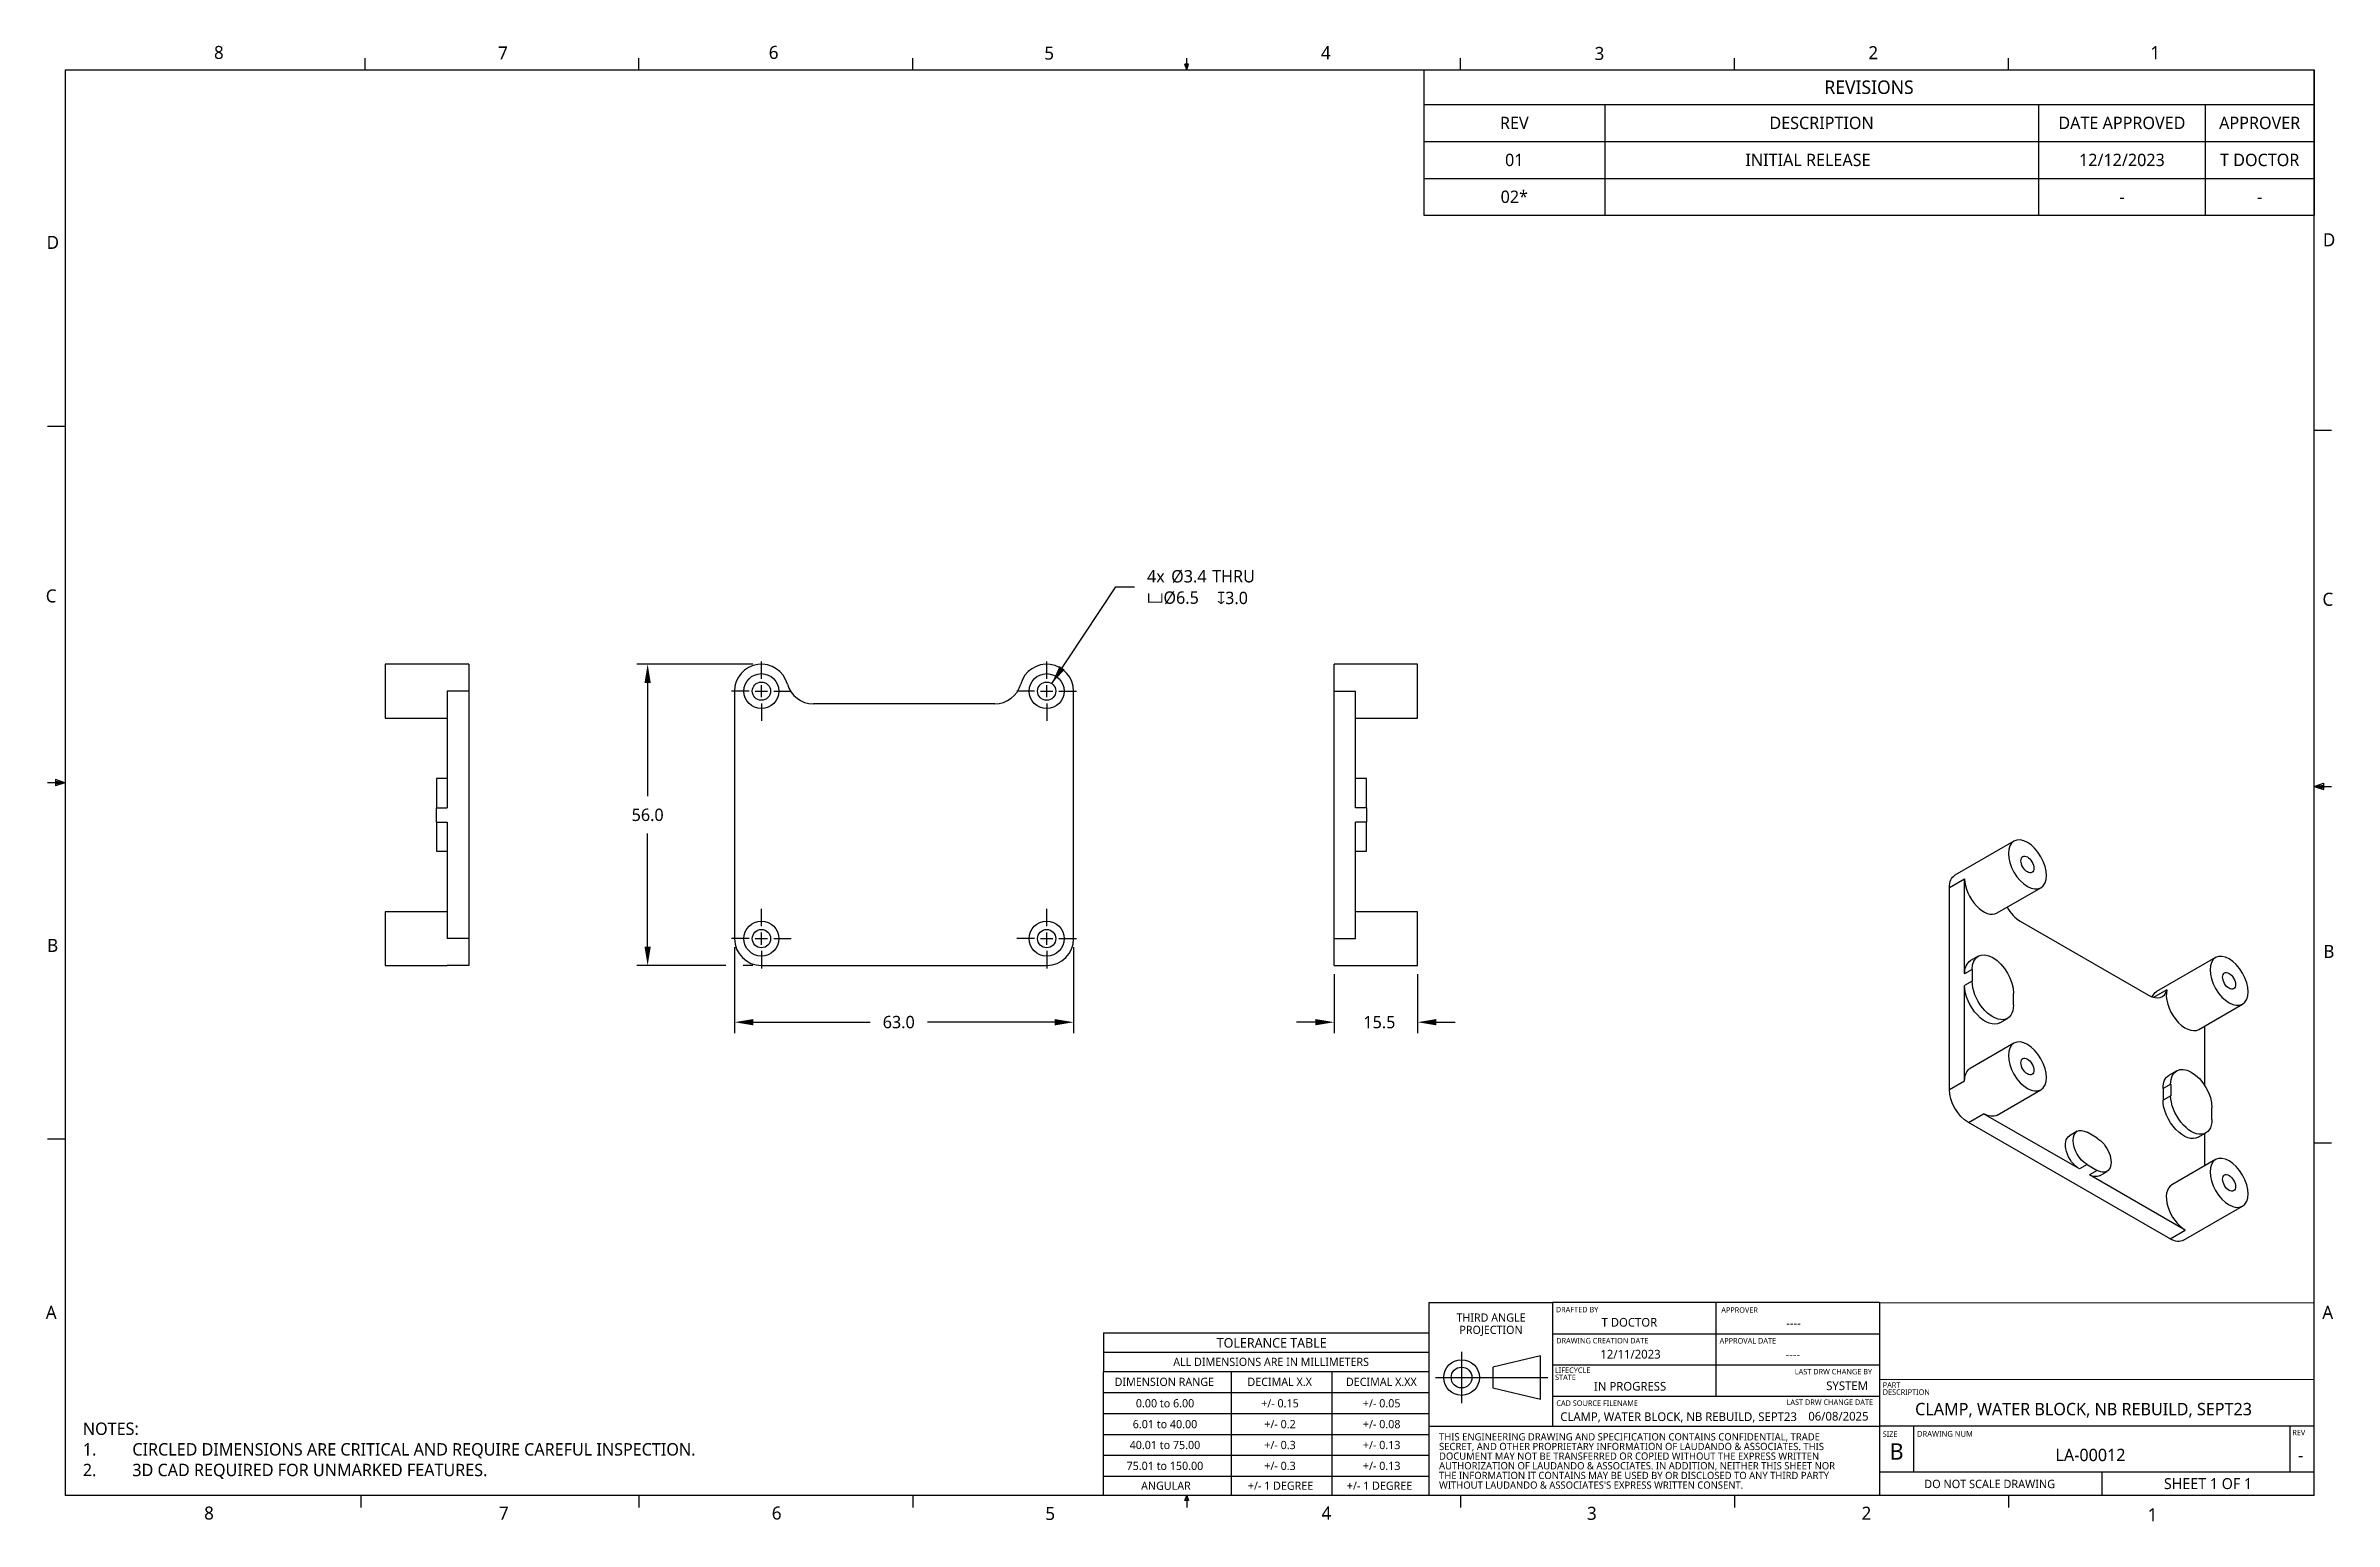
# Model space of a CAD drawing. Extents: x 0.3 to 17, y 0.1 to 10.9.
import ezdxf

# ---------------------------------------------------------------- set-up
doc = ezdxf.new("R2010")
doc.units = 0
doc.header["$LTSCALE"] = 0.5
doc.header["$MEASUREMENT"] = 0
doc.header["$PDMODE"] = 33
doc.header["$PDSIZE"] = 0.03937
doc.linetypes.add('CENTER', pattern=[0.72, 0.45, -0.09, 0.09, -0.09])
doc.layers.get('DEFPOINTS').update_dxf_attribs({"linetype": 'CONTINUOUS'})
for name, color, linetype in [('ANNOTATION_LINES', 7, 'CONTINUOUS'), ('ANNOTATION_TEXT', 7, 'CONTINUOUS'), ('BORDER_FRAME', 7, 'CONTINUOUS'), ('CENTERMARKS', 7, 'CONTINUOUS'), ('SKETCHED_GEOMETRY', 7, 'CONTINUOUS'), ('TABLES', 7, 'CONTINUOUS'), ('TANGENT_LINES', 7, 'CONTINUOUS'), ('TITLE_BLOCK', 7, 'CONTINUOUS'), ('VISIBLE', 7, 'CONTINUOUS')]:
    doc.layers.add(name, color=color, linetype=linetype)
doc.styles.add('ONSHAPE-CUSTOM-STYLE-NOTE0', font='NotoSans-Regular.ttf')
doc.styles.add('ONSHAPE-CUSTOM-STYLE-NOTE1', font='NotoSans-Regular.ttf')
doc.styles.add('ONSHAPE-CUSTOM-STYLE-NOTE2', font='NotoSans-Regular.ttf')
doc.styles.add('ONSHAPE-CUSTOM-STYLE-NOTE3', font='NotoSans-Regular.ttf')
doc.styles.add('ONSHAPE-CUSTOM-STYLE-NOTE4', font='NotoSans-Regular.ttf')
doc.styles.add('ONSHAPE-CUSTOM-STYLE-NOTE5', font='NotoSans-Regular.ttf')
doc.styles.add('ONSHAPE-CUSTOM-STYLE-NOTE6', font='NotoSans-Regular.ttf')
doc.styles.add('ONSHAPE-CUSTOM-STYLE-NOTE7', font='NotoSans-Regular.ttf')
doc.styles.add('ONSHAPE-CUSTOM-STYLE-NOTE_', font='NotoSans-Regular.ttf')
doc.styles.add('ONSHAPE-STANDARD', font='NotoSans-Regular.ttf')
doc.styles.add('ONSHAPE-STANDARD-DIMENSION', font='')
doc.styles.add('ONSHAPE-STANDARD-HOLE-CALL', font='Noto Sans', dxfattribs={"height": 0.090551})
doc.styles.add('ONSHAPE-STANDARD-NOTESTYLE', font='Noto Sans', dxfattribs={"height": 0.090551})
doc.styles.add('ONSHAPE-STANDARD-REVISION0', font='Noto Sans')
doc.styles.add('ONSHAPE-STANDARD-REVISION1', font='Noto Sans')
doc.styles.add('ONSHAPE-STANDARD-REVISIONT', font='Noto Sans')
doc.styles.get('ONSHAPE-STANDARD-DIMENSION').set_extended_font_data('Noto Sans')
doc.dimstyles.new('ONSHAPE-STANDARD$0', dxfattribs={"dimtxt": 0.090551, "dimasz": 0.137795, "dimexe": 0.07874, "dimexo": 0.062992, "dimgap": 0.090551, "dimtad": 0, "dimtih": 1, "dimtoh": 1, "dimdec": 1, "dimlfac": 25.4, "dimzin": 7, "dimtxsty": 'ONSHAPE-STANDARD-DIMENSION', "dimcen": 0.09, "dimclrd": 7, "dimclre": 7, "dimclrt": 7, "dimadec": 1, "dimazin": 3, "dimtfac": 1, "dimtdec": 1, "dimtofl": 0, "dimtmove": 0, "dimatfit": 3, "dimtolj": 1, "dimtzin": 7})

msp = doc.modelspace()

# ---------------------------------------------------------------- texts
at = {"layer": 'ANNOTATION_TEXT', "insert": (0.523, 0.817), "char_height": 0.090551, "width": 6.788272, "attachment_point": 1, "style": 'ONSHAPE-STANDARD-NOTESTYLE'}
msp.add_mtext('NOTES:\\P1.^ICIRCLED DIMENSIONS ARE CRITICAL AND REQUIRE CAREFUL INSPECTION. \\P2.^I3D CAD REQUIRED FOR UNMARKED FEATURES. ', dxfattribs=at)
at = {"layer": 'BORDER_FRAME', "char_height": 0.0954, "attachment_point": 1, "style": 'ONSHAPE-STANDARD'}
for s, insert in [('8', (1.4826, 10.8922)), ('7', (3.5606, 10.8887)), ('6', (5.541, 10.8924)), ('5', (7.5568, 10.8876)), ('4', (9.5802, 10.8901)), ('3', (11.582, 10.885)), ('2', (13.5851, 10.8907)), ('1', (15.6474, 10.8908)), ('D', (0.2582, 9.5022)), ('D', (16.9099, 9.5208)), ('C', (0.2518, 6.9147)), ('C', (16.9068, 6.8902)), ('B', (0.262, 4.3568)), ('B', (16.9136, 4.3129)), ('A', (16.9058, 1.6709)), ('8', (1.4107, 0.202)), ('7', (3.5672, 0.202)), ('6', (5.5633, 0.2024)), ('5', (7.5644, 0.1993)), ('4', (9.5846, 0.2025)), ('3', (11.527, 0.2003)), ('2', (13.5355, 0.2012)), ('1', (15.6279, 0.1899))]:
    msp.add_mtext(s, dxfattribs=dict(at, insert=insert))
at = {"layer": 'SKETCHED_GEOMETRY', "insert": (0.252, 1.6708), "char_height": 0.0954, "attachment_point": 1, "style": 'ONSHAPE-STANDARD'}
msp.add_mtext('A', dxfattribs=at)
at = {"layer": 'TITLE_BLOCK'}
for s, insert, char_height, attachment_point, style in [('THIRD ANGLE', (10.8243, 1.6152), 0.060101, 2, 'ONSHAPE-STANDARD'), ('PROJECTION', (10.8245, 1.5254), 0.0601, 2, 'ONSHAPE-STANDARD'), ('DRAFTED BY', (11.2986, 1.6634), 0.04007, 1, 'ONSHAPE-STANDARD'), ('APPROVER', (12.509, 1.6607), 0.04007, 1, 'ONSHAPE-STANDARD'), ('TOLERANCE TABLE', (9.2202, 1.4352), 0.070118, 2, 'ONSHAPE-STANDARD'), ('DRAWING CREATION DATE', (11.3017, 1.4361), 0.040067, 1, 'ONSHAPE-STANDARD'), ('APPROVAL DATE', (12.4967, 1.4355), 0.040067, 1, 'ONSHAPE-CUSTOM-STYLE-NOTE_'), ('ALL DIMENSIONS ARE IN MILLIMETERS', (9.2159, 1.2911), 0.060101, 2, 'ONSHAPE-STANDARD'), ('LIFECYCLE', (11.2929, 1.2199), 0.04007, 1, 'ONSHAPE-STANDARD'), ('DIMENSION RANGE', (8.435, 1.145), 0.060101, 2, 'ONSHAPE-STANDARD'), ('DECIMAL X.X', (9.2785, 1.145), 0.060101, 2, 'ONSHAPE-STANDARD'), ('DECIMAL X.XX', (10.0224, 1.145), 0.060101, 2, 'ONSHAPE-STANDARD'), ('STATE', (11.2929, 1.1681), 0.04007, 1, 'ONSHAPE-STANDARD'), ('PART', (13.69, 1.1116), 0.04007, 1, 'ONSHAPE-STANDARD'), ('DESCRIPTION', (13.69, 1.0598), 0.040067, 1, 'ONSHAPE-STANDARD'), ('0.00 to 6.00', (8.4401, 0.988), 0.060101, 2, 'ONSHAPE-STANDARD'), ('+/- 0.15', (9.2806, 0.988), 0.0601, 2, 'ONSHAPE-STANDARD'), ('+/- 0.05', (10.0248, 0.988), 0.0601, 2, 'ONSHAPE-STANDARD'), ('CAD SOURCE FILENAME', (11.3025, 0.9789), 0.040067, 1, 'ONSHAPE-STANDARD'), ('40.01 to 75.00', (8.4393, 0.6827), 0.060101, 2, 'ONSHAPE-STANDARD'), ('6.01 to 40.00', (8.4397, 0.8354), 0.060101, 2, 'ONSHAPE-STANDARD'), ('+/- 0.2', (9.281, 0.8354), 0.0601, 2, 'ONSHAPE-STANDARD'), ('+/- 0.3', (9.281, 0.6827), 0.0601, 2, 'ONSHAPE-STANDARD'), ('+/- 0.08', (10.0248, 0.8354), 0.0601, 2, 'ONSHAPE-STANDARD'), ('+/- 0.13', (10.0248, 0.6827), 0.0601, 2, 'ONSHAPE-STANDARD'), ('THIS ENGINEERING DRAWING AND SPECIFICATION CONTAINS CONFIDENTIAL, TRADE', (10.4444, 0.739), 0.053006, 1, 'ONSHAPE-STANDARD'), ('SIZE', (13.69, 0.7524), 0.04007, 1, 'ONSHAPE-STANDARD'), ('DRAWING NUM', (13.9406, 0.7551), 0.042405, 1, 'ONSHAPE-STANDARD'), ('REV', (16.6862, 0.7636), 0.04007, 1, 'ONSHAPE-STANDARD'), ('75.01 to 150.00', (8.4389, 0.5301), 0.060101, 2, 'ONSHAPE-STANDARD'), ('+/- 0.3', (9.281, 0.5301), 0.0601, 2, 'ONSHAPE-STANDARD'), ('+/- 0.13', (10.0248, 0.5301), 0.0601, 2, 'ONSHAPE-STANDARD'), ('AUTHORIZATION OF LAUDANDO & ASSOCIATES. IN ADDITION, NEITHER THIS SHEET NOR', (10.4444, 0.527), 0.053006, 1, 'ONSHAPE-STANDARD'), ('SECRET, AND OTHER PROPRIETARY INFORMATION OF LAUDANDO & ASSOCIATES. THIS', (10.4444, 0.6684), 0.053006, 1, 'ONSHAPE-STANDARD'), ('DOCUMENT MAY NOT BE TRANSFERRED OR COPIED WITHOUT THE EXPRESS WRITTEN', (10.4444, 0.5977), 0.053006, 1, 'ONSHAPE-STANDARD'), ('B', (13.792, 0.6655), 0.1202, 2, 'ONSHAPE-STANDARD'), ('ANGULAR', (8.4465, 0.3847), 0.0601, 2, 'ONSHAPE-STANDARD'), ('+/- 1 DEGREE', (9.2846, 0.3847), 0.060101, 2, 'ONSHAPE-STANDARD'), ('+/- 1 DEGREE', (10.0088, 0.3847), 0.060101, 2, 'ONSHAPE-STANDARD'), ('THE INFORMATION IT CONTAINS MAY BE USED BY OR DISCLOSED TO ANY THIRD PARTY', (10.4444, 0.4563), 0.053006, 1, 'ONSHAPE-STANDARD'), ("WITHOUT LAUDANDO & ASSOCIATES'S EXPRESS WRITTEN CONSENT.", (10.4444, 0.3857), 0.053006, 1, 'ONSHAPE-STANDARD'), ('DO NOT SCALE DRAWING', (14.4723, 0.3981), 0.061063, 2, 'ONSHAPE-STANDARD')]:
    msp.add_mtext(s, dxfattribs=dict(at, insert=insert, char_height=char_height, attachment_point=attachment_point, style=style))
at = {"layer": 'TITLE_BLOCK', "attachment_point": 1}
for s, insert, char_height, width, style in [('{\\fNoto Sans|b0|i0|c0|p0;\\W6.94722;  }T DOCTOR', (11.3336, 1.5824), 0.063607, 1.076884, 'ONSHAPE-STANDARD'), ('{\\fNoto Sans|b0|i0|c0|p0;\\W7.09482;   }----', (12.526, 1.5757), 0.063607, 1.095515, 'ONSHAPE-STANDARD'), ('{\\fNoto Sans|b0|i0|c0|p0;\\W6.48290;  }12/11/2023', (11.3454, 1.349), 0.063607, 1.072549, 'ONSHAPE-STANDARD'), ('{\\fNoto Sans|b0|i0|c0|p0;\\W6.92877;   }----', (12.5309, 1.3463), 0.063607, 1.072549, 'ONSHAPE-CUSTOM-STYLE-NOTE0'), ('{\\fNoto Sans|b0|i0|c0|p0;\\W4.84526; }LAST DRW CHANGE BY', (12.9811, 1.2094), 0.040067, 0.662958, 'ONSHAPE-CUSTOM-STYLE-NOTE6'), ('{\\fNoto Sans|b0|i0|c0|p0;\\W5.50828;  }IN PROGRESS', (11.3408, 1.1141), 0.063607, 1.072549, 'ONSHAPE-CUSTOM-STYLE-NOTE1'), ('{\\fNoto Sans|b0|i0|c0|p0;\\W6.64324;  }SYSTEM', (12.9906, 1.118), 0.063607, 0.624475, 'ONSHAPE-CUSTOM-STYLE-NOTE7'), ('CLAMP, WATER BLOCK, NB REBUILD, SEPT23', (11.3314, 0.8916), 0.063607, 1.704561, 'ONSHAPE-CUSTOM-STYLE-NOTE3'), ('LAST DRW CHANGE DATE', (12.9866, 0.9861), 0.040067, 0.662958, 'ONSHAPE-STANDARD'), ('{\\fNoto Sans|b0|i0|c0|p0;\\W6.83535; }06/08/2025', (12.9984, 0.8948), 0.063607, 0.624475, 'ONSHAPE-CUSTOM-STYLE-NOTE2'), ('{\\fNoto Sans|b0|i0|c0|p0;\\W6.75951; }CLAMP, WATER BLOCK, NB REBUILD, SEPT23', (13.7198, 0.9607), 0.090551, 3.08325, 'ONSHAPE-CUSTOM-STYLE-NOTE5'), ('{\\fNoto Sans|b0|i0|c0|p0;\\W7.90907;    }LA-00012', (13.9836, 0.625), 0.090551, 2.630797, 'ONSHAPE-CUSTOM-STYLE-NOTE4'), ('{\\fNoto Sans|b0|i0|c0|p0;\\W3.91256; }-', (16.6088, 0.6247), 0.090551, 0.297497, 'ONSHAPE-STANDARD'), ('{\\fNoto Sans|b0|i0|c0|p0;\\W7.13836;  }SHEET 1 OF 1', (15.3599, 0.4101), 0.080135, 1.501676, 'ONSHAPE-STANDARD')]:
    msp.add_mtext(s, dxfattribs=dict(at, insert=insert, char_height=char_height, width=width, style=style))

# ---------------------------------------------------------------- blocks, each defined once
blk = doc.blocks.new('*T1')
at = {"layer": 'TABLES', "color": 0, "linetype": 'BYBLOCK'}
for p, q in [((0, 0), (6.513, 0)), ((0, 0), (0, -1.063)), ((6.513, 0), (6.513, -1.063)), ((0, -0.253), (6.513, -0.253)), ((1.324, -0.253), (1.324, -1.063)), ((4.496, -0.253), (4.496, -1.063)), ((5.717, -0.253), (5.717, -1.063)), ((0, -0.523), (6.513, -0.523)), ((0, -0.794), (6.513, -0.794)), ((0, -1.063), (6.513, -1.063))]:
    blk.add_line(p, q, dxfattribs=at)
at = {"layer": 'TABLES', "color": 0}
for s, insert, char_height, width, attachment_point, style in [('{REVISIONS}', (3.257, -0.127), 0.09843, 6.39514, 5, 'ONSHAPE-STANDARD-REVISIONT'), ('REV', (0.662, -0.388), 0.0906, 1.20615, 5, 'ONSHAPE-STANDARD-REVISION0'), ('DESCRIPTION', (2.91, -0.388), 0.09055, 3.05356, 5, 'ONSHAPE-STANDARD-REVISION0'), ('DATE APPROVED', (5.107, -0.388), 0.09055, 1.10321, 5, 'ONSHAPE-STANDARD-REVISION0'), ('APPROVER', (6.115, -0.388), 0.0906, 0.67789, 5, 'ONSHAPE-STANDARD-REVISION0'), ('{01}', (0.662, -0.659), 0.0906, 1.20615, 5, 'ONSHAPE-STANDARD-REVISION1'), ('{\\fNoto Sans|b0|i0|c0|p0;\\W7.90808;    }INITIAL RELEASE', (1.383, -0.659), 0.09055, 3.05356, 4, 'ONSHAPE-STANDARD-REVISION1'), ('{12/12/2023}', (5.107, -0.659), 0.09055, 1.10321, 5, 'ONSHAPE-STANDARD-REVISION1'), ('{T DOCTOR}', (6.115, -0.659), 0.0906, 0.67789, 5, 'ONSHAPE-STANDARD-REVISION1'), ('{02*}', (0.662, -0.929), 0.0906, 1.20615, 5, 'ONSHAPE-STANDARD-REVISION1'), ('{-}', (5.107, -0.929), 0.0906, 1.10321, 5, 'ONSHAPE-STANDARD-REVISION1'), ('{-}', (6.115, -0.929), 0.0906, 0.67789, 5, 'ONSHAPE-STANDARD-REVISION1')]:
    blk.add_mtext(s, dxfattribs=dict(at, insert=insert, char_height=char_height, width=width, attachment_point=attachment_point, style=style))
blk = doc.blocks.new('*U2', base_point=(-0.091, -0.127))
at = {"layer": 'ANNOTATION_TEXT', "color": 0, "attachment_point": 7, "style": 'ONSHAPE-STANDARD-HOLE-CALL'}
for s, insert, char_height in [('%%c3.4', (0.177, -0.098), 0.0906), ('4x ', (0, -0.094), 0.0906), ('{\\fDrawing Symbols Sans|c0;⌴}%%c6.5', (0, -0.254), 0.09055), (' THRU', (0.446, -0.095), 0.0906), (' {\\fDrawing Symbols Sans|c0;↧}3.0', (0.482, -0.254), 0.09055)]:
    blk.add_mtext(s, dxfattribs=dict(at, insert=insert, char_height=char_height))
blk = doc.blocks.new('*D3')
at = {"layer": 'ANNOTATION_TEXT', "color": 7}
for p, q in [((5.291, 4.296), (5.291, 3.668)), ((7.771, 4.296), (7.771, 3.668)), ((5.428, 3.747), (6.283, 3.747)), ((7.633, 3.747), (6.702, 3.747))]:
    blk.add_line(p, q, dxfattribs=at)
for points in [[(5.428, 3.77), (5.428, 3.724), (5.291, 3.747)], [(7.633, 3.724), (7.633, 3.77), (7.771, 3.747)]]:
    blk.add_solid(points, dxfattribs=at)
at = {"layer": 'DEFPOINTS', "color": 0}
for p in [(5.291, 4.359), (7.771, 4.359), (5.291, 3.747)]:
    blk.add_point(p, dxfattribs=at)
at = {"layer": 'ANNOTATION_TEXT', "color": 7, "insert": (6.492, 3.747), "char_height": 0.0906, "attachment_point": 5, "style": 'ONSHAPE-STANDARD-DIMENSION'}
blk.add_mtext('\\A1;63.0', dxfattribs=at)
blk = doc.blocks.new('*D4')
at = {"layer": 'ANNOTATION_TEXT', "color": 7}
for p, q in [((5.424, 6.367), (4.577, 6.367)), ((4.655, 6.229), (4.655, 5.402)), ((4.655, 4.3), (4.655, 5.127)), ((5.228, 4.162), (4.577, 4.162)), ((5.424, 4.162), (5.353, 4.162))]:
    blk.add_line(p, q, dxfattribs=at)
for points in [[(4.678, 6.229), (4.632, 6.229), (4.655, 6.367)], [(4.632, 4.3), (4.678, 4.3), (4.655, 4.162)]]:
    blk.add_solid(points, dxfattribs=at)
at = {"layer": 'DEFPOINTS', "color": 0}
for p in [(4.655, 6.367), (5.487, 6.367), (5.487, 4.162)]:
    blk.add_point(p, dxfattribs=at)
at = {"layer": 'ANNOTATION_TEXT', "color": 7, "insert": (4.655, 5.264), "char_height": 0.0906, "attachment_point": 5, "style": 'ONSHAPE-STANDARD-DIMENSION'}
blk.add_mtext('\\A1;56.0', dxfattribs=at)
blk = doc.blocks.new('*D5')
at = {"layer": 'ANNOTATION_TEXT', "color": 7}
for p, q in [((9.677, 4.099), (9.677, 3.668)), ((10.287, 4.099), (10.287, 3.668)), ((9.539, 3.747), (9.401, 3.747)), ((10.425, 3.747), (10.563, 3.747))]:
    blk.add_line(p, q, dxfattribs=at)
for points in [[(9.539, 3.724), (9.539, 3.77), (9.677, 3.747)], [(10.425, 3.77), (10.425, 3.724), (10.287, 3.747)]]:
    blk.add_solid(points, dxfattribs=at)
at = {"layer": 'DEFPOINTS', "color": 0}
for p in [(9.677, 4.162), (10.287, 4.162), (10.287, 3.747)]:
    blk.add_point(p, dxfattribs=at)
at = {"layer": 'ANNOTATION_TEXT', "color": 7, "insert": (10.008, 3.747), "char_height": 0.0906, "attachment_point": 5, "style": 'ONSHAPE-STANDARD-DIMENSION'}
blk.add_mtext('\\A1;15.5', dxfattribs=at)

# ---------------------------------------------------------------- dimensions: what is measured, and where the dimension line sits
at = {"layer": 'ANNOTATION_TEXT'}
dim = msp.add_linear_dim(base=(4.6554, 6.3669), p1=(5.4874, 4.1621, 0.0591), p2=(5.4874, 6.3669, 0.0591), angle=90, dimstyle='ONSHAPE-STANDARD$0', override={"dimlfac": 25.4, "dimpost": ''}, dxfattribs=at)
dim.commit()
dim.dimension.update_dxf_attribs({"geometry": '*D4', "text_midpoint": (4.6554, 5.2645)})
for base, p1, p2, picture, middle in [((5.2906, 3.7468), (7.7709, 4.359, 0.0591), (5.2906, 4.359, 0.0591), '*D3', (6.4924, 3.7468)), ((10.287, 3.7468), (9.6767, 4.1621, 1.0433), (10.287, 4.1621, 1.0433), '*D5', (10.0076, 3.7468))]:
    dim = msp.add_linear_dim(base=base, p1=p1, p2=p2, dimstyle='ONSHAPE-STANDARD$0', override={"dimlfac": 25.4, "dimpost": ''}, dxfattribs=at)
    dim.commit()
    dim.dimension.update_dxf_attribs({"geometry": picture, "text_midpoint": middle, "dimtype": 160})

# ---------------------------------------------------------------- linework, layer by layer
at = {"layer": 'ANNOTATION_LINES'}
for p, q in [((7.611, 6.2258, -0.0295), (8.0789, 6.9325, 0.0295)), ((8.0789, 6.9325), (8.2167, 6.9325))]:
    msp.add_line(p, q, dxfattribs=at)
msp.add_solid([(7.7062, 6.328), (7.611, 6.2258), (7.6679, 6.3534)], dxfattribs=at)
at = {"layer": 'BORDER_FRAME'}
for p, q in [((0.3928, 10.7165), (0.3928, 0.2823)), ((0.3928, 10.7165), (16.846, 10.7165)), ((2.5875, 10.7165), (2.5875, 10.8028)), ((4.5911, 10.7165), (4.5911, 10.8028)), ((6.5947, 10.7165), (6.5947, 10.8028)), ((8.6111, 10.7592), (8.5848, 10.7592)), ((8.5983, 10.7165), (8.5848, 10.7592)), ((8.5911, 10.7592), (8.5983, 10.7165)), ((8.5983, 10.7165), (8.5983, 10.8028)), ((8.6033, 10.7592), (8.5983, 10.7165)), ((8.5983, 10.7165), (8.6111, 10.7592)), ((10.6019, 10.7165), (10.6019, 10.8028)), ((12.6055, 10.7165), (12.6055, 10.8028)), ((14.6092, 10.7165), (14.6092, 10.8028)), ((16.846, 0.2823), (16.846, 10.7165)), ((0.3924, 8.1073), (0.2652, 8.1073)), ((16.847, 8.0811), (16.9742, 8.0811)), ((0.3924, 5.4994), (0.2652, 5.4994)), ((0.3924, 5.4994), (0.324, 5.5238)), ((0.324, 5.5238), (0.324, 5.4764)), ((0.3924, 5.4994), (0.324, 5.5086)), ((0.3924, 5.4994), (0.324, 5.4764)), ((0.3924, 5.4994), (0.324, 5.4889)), ((16.847, 5.4732), (16.9153, 5.4977)), ((16.847, 5.4732), (16.9153, 5.4824)), ((16.847, 5.4732), (16.9153, 5.4627)), ((16.847, 5.4732), (16.9153, 5.4502)), ((16.847, 5.4732), (16.9742, 5.4732)), ((16.9153, 5.4977), (16.9153, 5.4502)), ((0.3924, 2.8915), (0.2652, 2.8915)), ((16.847, 2.8653), (16.9742, 2.8653)), ((16.846, 0.2823), (0.3928, 0.2823)), ((2.5559, 0.2795), (2.5559, 0.1959)), ((4.5911, 0.2822), (4.5911, 0.1959)), ((6.5947, 0.2822), (6.5947, 0.1959)), ((8.5848, 0.247), (8.5983, 0.2822)), ((8.6111, 0.247), (8.5848, 0.247)), ((8.5983, 0.2822), (8.6111, 0.247)), ((8.5983, 0.2822), (8.5983, 0.1959)), ((10.6019, 0.2822), (10.6019, 0.1959)), ((12.6055, 0.2822), (12.6055, 0.1959)), ((14.6091, 0.2795), (14.6091, 0.1959))]:
    msp.add_line(p, q, dxfattribs=at)
at = {"layer": 'CENTERMARKS', "linetype": 'CENTER'}
for p, q in [((5.4874, 6.26), (5.4874, 6.388)), ((7.5741, 6.26), (7.5741, 6.388)), ((5.3974, 6.17), (5.2695, 6.17)), ((5.4874, 6.08), (5.4874, 5.952)), ((5.5774, 6.17), (5.7054, 6.17)), ((7.4841, 6.17), (7.3561, 6.17)), ((7.5741, 6.08), (7.5741, 5.952)), ((7.6641, 6.17), (7.792, 6.17)), ((5.4874, 4.449), (5.4874, 4.5769)), ((7.5741, 4.449), (7.5741, 4.5769)), ((5.3974, 4.359), (5.2695, 4.359)), ((5.5774, 4.359), (5.7054, 4.359)), ((7.4841, 4.359), (7.3561, 4.359)), ((7.6641, 4.359), (7.792, 4.359)), ((5.4874, 4.269), (5.4874, 4.141)), ((7.5741, 4.269), (7.5741, 4.141))]:
    msp.add_line(p, q, dxfattribs=at)
at = {"layer": 'CENTERMARKS', "linetype": 'CONTINUOUS'}
for p, q in [((5.4874, 6.125), (5.4874, 6.215)), ((7.5741, 6.125), (7.5741, 6.215)), ((5.4424, 6.17), (5.5324, 6.17)), ((7.5291, 6.17), (7.6191, 6.17)), ((5.4424, 4.359), (5.5324, 4.359)), ((5.4874, 4.314), (5.4874, 4.404)), ((7.5291, 4.359), (7.6191, 4.359)), ((7.5741, 4.314), (7.5741, 4.404))]:
    msp.add_line(p, q, dxfattribs=at)
at = {"layer": 'TANGENT_LINES'}
for p, q in [((3.3459, 6.17), (3.1884, 6.17)), ((9.6767, 6.17), (9.8342, 6.17)), ((3.1096, 5.3167), (3.1884, 5.3167)), ((3.1096, 5.2123), (3.1884, 5.2123)), ((9.913, 5.3167), (9.8342, 5.3167)), ((9.913, 5.2123), (9.8342, 5.2123)), ((14.1777, 4.7329), (14.289, 4.7972)), ((3.3459, 4.359), (3.1884, 4.359)), ((9.6767, 4.359), (9.8342, 4.359)), ((14.3447, 4.1326), (14.289, 4.1005)), ((14.3447, 4.0474), (14.289, 4.0153)), ((15.7694, 3.9851), (15.6721, 3.9289)), ((14.1777, 3.2542), (14.289, 3.3185)), ((15.7965, 3.2944), (15.7408, 3.2623)), ((15.7965, 3.2092), (15.7408, 3.1771)), ((14.3168, 3.0131), (14.4282, 3.0774)), ((15.1847, 2.7049), (15.129, 2.6728)), ((15.2585, 2.6623), (15.2028, 2.6302)), ((15.7923, 2.1613), (15.9037, 2.2256))]:
    msp.add_line(p, q, dxfattribs=at)
at = {"layer": 'TITLE_BLOCK', "linetype": 'CONTINUOUS'}
for p, q in [((10.3686, 1.6946), (10.3686, 0.7891)), ((11.2742, 1.6946), (11.2742, 0.7901)), ((13.666, 1.6946), (16.846, 1.6939)), ((13.666, 1.6946), (13.666, 0.7891)), ((10.3686, 0.7901), (10.3686, 0.2823)), ((13.666, 0.7902), (13.666, 0.283))]:
    msp.add_line(p, q, dxfattribs=at)
at = {"layer": 'TITLE_BLOCK'}
for p, q in [((10.3686, 1.6946), (11.2742, 1.6946)), ((13.666, 1.6946), (11.2742, 1.6946)), ((12.4688, 1.6946), (12.4688, 1.0067)), ((7.9901, 1.4739), (7.9901, 1.1878)), ((7.9902, 1.474), (10.3686, 1.474)), ((13.6634, 1.4646), (11.2742, 1.4646)), ((7.9901, 0.2821), (7.9901, 1.1878)), ((7.9902, 1.331), (10.3686, 1.331)), ((10.3686, 1.1879), (7.9902, 1.1879)), ((8.9243, 1.1879), (8.9243, 0.2823)), ((9.6598, 1.1879), (9.6598, 0.2823)), ((10.6092, 1.3341), (10.6092, 0.9583)), ((11.1871, 1.3054), (10.8385, 1.2223)), ((10.8385, 1.2223), (10.8385, 1.0701)), ((11.1871, 0.987), (11.1871, 1.3054)), ((13.6634, 1.2357), (11.2742, 1.2357)), ((10.3686, 1.0347), (7.9902, 1.0347)), ((10.4186, 1.1462), (11.24, 1.1462)), ((10.8385, 1.1462), (11.1871, 1.1462)), ((10.8385, 1.0701), (11.1871, 0.987)), ((13.6634, 1.0067), (11.2742, 1.0067)), ((13.666, 1.1341), (16.846, 1.1329)), ((10.3686, 0.8814), (7.9902, 0.8814)), ((10.3686, 0.7281), (7.9902, 0.7281)), ((10.3686, 0.7901), (13.666, 0.7901)), ((16.846, 0.7899), (13.666, 0.7901)), ((13.9185, 0.4542), (13.9185, 0.7901)), ((16.6679, 0.7901), (16.6679, 0.4563)), ((10.3686, 0.5749), (7.9902, 0.5749)), ((10.3686, 0.4216), (7.9902, 0.4216)), ((16.846, 0.4543), (13.666, 0.4542)), ((15.2924, 0.4542), (15.2924, 0.2823))]:
    msp.add_line(p, q, dxfattribs=at)
for radius in [0.1302, 0.0761]:
    msp.add_circle((10.6092, 1.1462), radius, dxfattribs=at)
at = {"layer": 'VISIBLE'}
for p, q in [((3.3459, 6.3669), (2.7356, 6.3669)), ((2.7356, 6.3669), (2.7356, 5.9731)), ((3.3459, 6.3669), (3.3459, 6.17)), ((10.287, 6.3669), (9.6767, 6.3669)), ((9.6767, 6.17), (9.6767, 6.3669)), ((10.287, 5.9731), (10.287, 6.3669)), ((3.1884, 6.17), (3.1884, 5.3167)), ((3.3459, 6.17), (3.3459, 4.359)), ((5.2906, 6.17), (5.2906, 4.359)), ((7.1944, 6.0775), (5.8671, 6.0775)), ((7.7709, 4.359), (7.7709, 6.17)), ((9.6767, 4.359), (9.6767, 6.17)), ((9.8342, 5.3167), (9.8342, 6.17)), ((2.7356, 5.9731), (3.1884, 5.9731)), ((9.8342, 5.9731), (10.287, 5.9731)), ((3.1884, 5.5302), (3.1096, 5.5302)), ((3.1096, 5.5302), (3.1096, 5.3167)), ((9.913, 5.5302), (9.8342, 5.5302)), ((9.913, 5.3167), (9.913, 5.5302)), ((3.1096, 5.2123), (3.1096, 5.3167)), ((3.1096, 5.2123), (3.1096, 4.9987)), ((3.1884, 5.2123), (3.1884, 4.359)), ((9.8342, 4.359), (9.8342, 5.2123)), ((9.913, 5.3167), (9.913, 5.2123)), ((9.913, 4.9987), (9.913, 5.2123)), ((14.6499, 5.0722), (14.2184, 4.823)), ((3.1096, 4.9987), (3.1884, 4.9987)), ((9.8342, 4.9987), (9.913, 4.9987)), ((14.1777, 3.2542), (14.1777, 4.7329)), ((14.289, 4.1005), (14.289, 4.7972)), ((14.5266, 4.5464), (14.8468, 4.7312)), ((3.1884, 4.5558), (2.7356, 4.5558)), ((2.7356, 4.5558), (2.7356, 4.1621)), ((10.287, 4.5558), (9.8342, 4.5558)), ((10.287, 4.1621), (10.287, 4.5558)), ((3.3459, 4.359), (3.3459, 4.1621)), ((9.6767, 4.1621), (9.6767, 4.359)), ((14.6966, 4.4863), (15.6352, 3.9444)), ((14.3889, 4.2304), (14.3332, 4.1982)), ((16.1254, 4.2203), (15.6939, 3.9712)), ((2.7356, 4.1621), (3.1884, 4.1621)), ((3.3459, 4.1621), (3.1884, 4.1621)), ((5.4874, 4.1621), (7.5741, 4.1621)), ((9.6767, 4.1621), (9.8342, 4.1621)), ((9.8342, 4.1621), (10.287, 4.1621)), ((14.3447, 4.1326), (14.3447, 4.0474)), ((14.289, 3.3185), (14.289, 4.0153)), ((14.6467, 3.873), (14.6467, 3.9582)), ((16.0021, 3.6945), (16.3222, 3.8793)), ((14.5468, 3.7431), (14.6025, 3.7753)), ((16.0429, 3.718), (16.0429, 3.2874)), ((14.6499, 3.5935), (14.3298, 3.4086)), ((15.8407, 3.3922), (15.785, 3.36)), ((14.5266, 3.0677), (14.8468, 3.2525)), ((15.7408, 3.2623), (15.7408, 3.1771)), ((15.7965, 3.2944), (15.7965, 3.2092)), ((15.129, 2.6728), (14.4282, 3.0774)), ((16.0985, 3.0348), (16.0985, 3.12)), ((15.7923, 2.1613), (14.3168, 3.0131)), ((15.1124, 2.9484), (15.0567, 2.9162)), ((15.2585, 2.8986), (15.1847, 2.9412)), ((15.9986, 2.9049), (16.0543, 2.9371)), ((16.0429, 2.9305), (16.0429, 2.694)), ((15.1847, 2.7049), (15.2585, 2.6623)), ((16.1254, 2.7416), (15.8052, 2.5568)), ((15.9037, 2.2256), (15.2028, 2.6302)), ((15.2752, 2.623), (15.3308, 2.6552)), ((15.8907, 2.1515), (16.3222, 2.4007))]:
    msp.add_line(p, q, dxfattribs=at)
for centre, radius in [((5.4874, 6.17), 0.128), ((5.4874, 6.17), 0.0669), ((7.5741, 6.17), 0.128), ((7.5741, 6.17), 0.0669), ((5.4874, 4.359), 0.128), ((5.4874, 4.359), 0.0669), ((7.5741, 4.359), 0.128), ((7.5741, 4.359), 0.0669)]:
    msp.add_circle(centre, radius, dxfattribs=at)
for centre, start, end in [((5.4874, 6.17), 15.36695, 180), ((7.5741, 6.17), 0, 164.63305), ((5.8671, 6.2743), 195.36695, 270), ((7.1944, 6.2743), 270, 344.63305), ((5.4874, 4.359), 180, 270), ((7.5741, 4.359), 270, 0)]:
    msp.add_arc(centre, 0.1969, start, end, dxfattribs=at)
at = {"layer": 'VISIBLE', "extrusion": (0, 0, -1)}
for centre in [(14.7483, 4.9017), (16.2238, 4.0498), (14.7483, 3.423), (16.2238, 2.5711)]:
    msp.add_ellipse(centre, major_axis=(0.0984, -0.1705), ratio=0.5773503, dxfattribs=at)
at = {"layer": 'VISIBLE'}
for centre in [(14.7483, 4.9017), (16.2238, 4.0498), (14.7483, 3.423), (16.2238, 2.5711)]:
    msp.add_ellipse(centre, major_axis=(-0.0335, 0.058), ratio=0.5773503, dxfattribs=at)
at = {"layer": 'VISIBLE', "extrusion": (0, 0, -1)}
for centre, major_axis, start_param, end_param in [((14.3168, 4.6526), (0.0984, -0.1705), 2.3561945, 3.1415927), ((14.44, 4.0133), (0.1068, -0.185), 2.3561945, 3.1415927), ((14.4957, 4.0454), (0.1068, -0.185), 2.3561945, 5.4977871), ((14.4957, 3.9602), (0.1068, -0.185), 5.4977871, 8.6393798), ((14.44, 3.9281), (0.1068, -0.185), 0, 2.3561945), ((15.7923, 3.8007), (0.0984, -0.1705), 2.7121033, 3.1415927), ((14.4282, 3.2382), (0.0984, -0.1705), 2.3561945, 3.1415927), ((15.8918, 3.1751), (0.1068, -0.185), 2.3561945, 3.1415927), ((15.9475, 3.2072), (0.1068, -0.185), 2.3561945, 5.4977871), ((14.3168, 3.1739), (0.0984, -0.1705), 0.7853982, 2.3561945), ((15.9475, 3.122), (0.1068, -0.185), 5.4977871, 8.6393798), ((14.4282, 3.2382), (0.0984, -0.1705), 0, 0.7853982), ((15.8918, 3.0899), (0.1068, -0.185), 0, 2.3561945), ((15.129, 2.7909), (0.0723, -0.1253), 0.7853982, 3.1415927), ((15.1847, 2.8231), (0.0723, -0.1253), 0.7853982, 3.9269908), ((15.2585, 2.7805), (0.0723, -0.1253), 3.9269908, 7.0685835), ((15.2028, 2.7483), (0.0723, -0.1253), 0, 0.7853982), ((15.7923, 2.322), (0.0984, -0.1705), 0, 0.7853982)]:
    msp.add_ellipse(centre, major_axis=major_axis, ratio=0.5773503, start_param=start_param, end_param=end_param, dxfattribs=at)
at = {"layer": 'VISIBLE'}
for centre, start_param, end_param in [((14.4282, 4.7168), 0.7853982, 3.1415927), ((14.6966, 4.6471), 1.58191, 2.3561945), ((15.6352, 4.1052), 2.3561945, 3.6587869), ((15.9037, 3.865), 0.5171942, 3.1415927), ((15.9037, 2.3863), 0, 2.3561945)]:
    msp.add_ellipse(centre, major_axis=(-0.0984, 0.1705), ratio=0.5773503, start_param=start_param, end_param=end_param, dxfattribs=at)

# ---------------------------------------------------------------- block references
at = {"layer": 'ANNOTATION_TEXT', "color": 7}
msp.add_blockref('*U2', (8.2167, 6.9325), dxfattribs=at)
at = {"layer": 'TABLES'}
msp.add_blockref('*T1', (10.3328, 10.7165), dxfattribs=at)

msp.set_redraw_order([(e.dxf.handle, doc.entitydb.next_handle()) for e in msp.query("TEXT MTEXT ATTDEF DIMENSION ARC_DIMENSION")])  # texts and dimensions are drawn at this point

doc.saveas('drawing.dxf')
